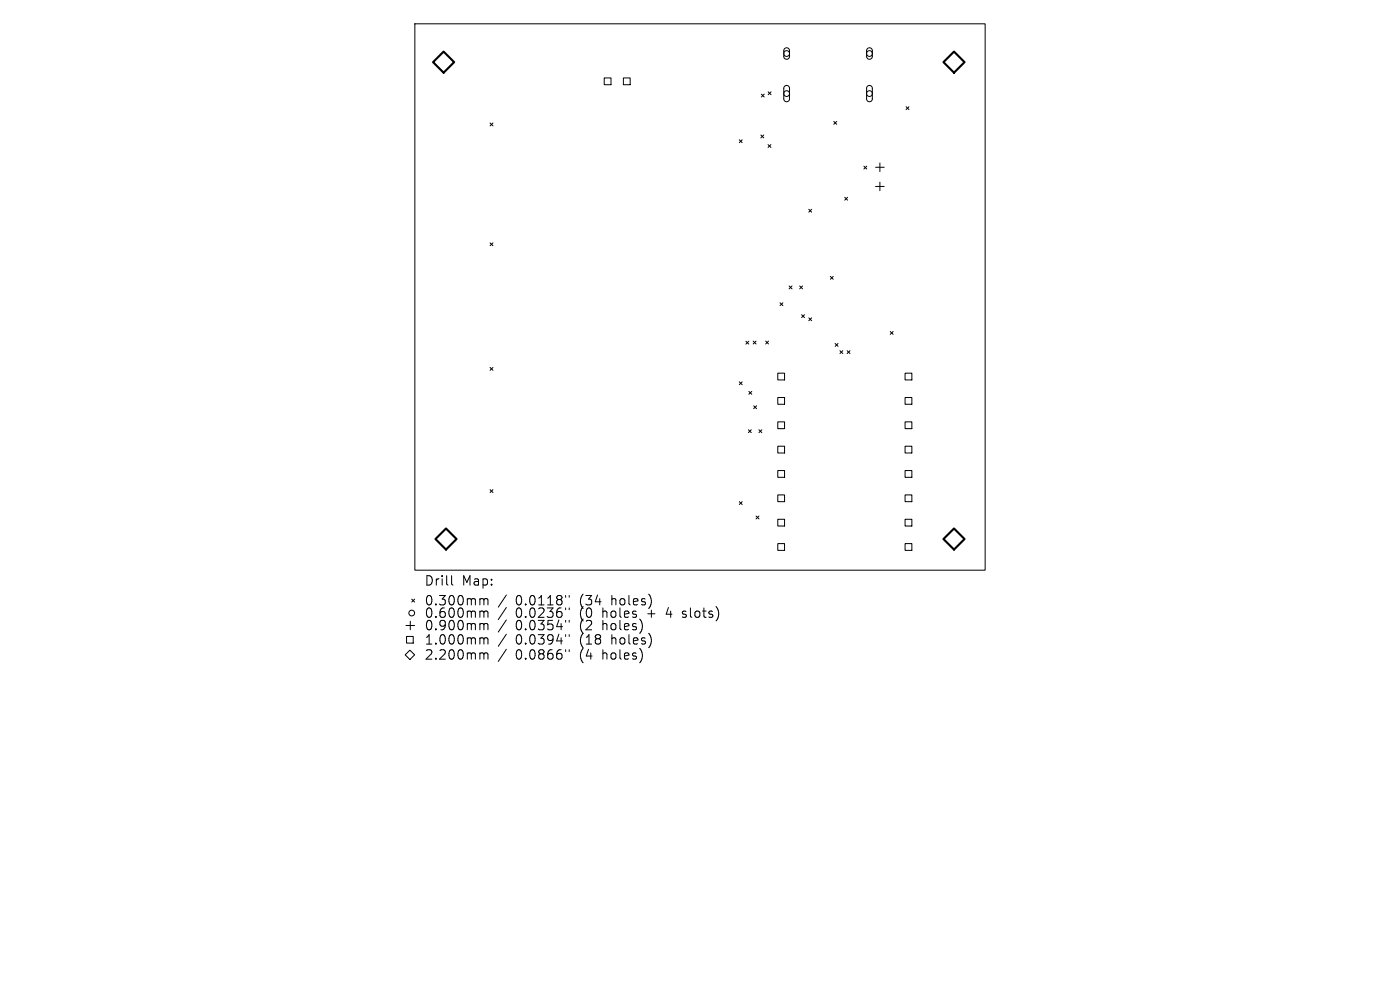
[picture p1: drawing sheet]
<svg xmlns="http://www.w3.org/2000/svg" width="297mm" height="210mm" viewBox="0 0 297 210" stroke-linecap="round" stroke-linejoin="round" font-family="sans-serif">
<defs><g id="words">
<g font-size="2.8">
<text x="90" y="124.5">Drill</text>
<text x="98" y="124.5">Map:</text>
<text x="90" y="128.7">0.300mm</text>
<text x="90" y="131.3">0.600mm</text>
<text x="109.4" y="128.7">0.0118&quot;</text>
<text x="109.4" y="131.3">0.0236&quot;</text>
<text x="123.1" y="128.7">(34</text>
<text x="123.1" y="131.3">(0</text>
<text x="128.1" y="131.3">holes</text>
<text x="130" y="128.7">holes)</text>
<text x="137.8" y="131.3">+</text>
<text x="142" y="131.3">4</text>
<text x="145.6" y="131.3">slots)</text>
<text x="90" y="134">0.900mm</text>
<text x="90" y="137">1.000mm</text>
<text x="109.4" y="134">0.0354&quot;</text>
<text x="109.4" y="137">0.0394&quot;</text>
<text x="123.1" y="134">(2</text>
<text x="123.1" y="137">(18</text>
<text x="128.1" y="134">holes)</text>
<text x="130" y="137">holes)</text>
<text x="90" y="140.2">2.200mm</text>
<text x="109.4" y="140.2">0.0866&quot;</text>
<text x="123.1" y="140.2">(4</text>
<text x="128.1" y="140.2">holes)</text>
</g>
</g></defs>
<g fill="none" stroke="#000" stroke-width=".21">
<path d="M88 5.1h121v115.9h-121zM128.2 16.5h1.4v1.5h-1.4zM132.2 16.5h1.5v1.5h-1.5zM161.5 20l.6 .6M162.1 20l-.6 .6M163 19.5l.6 .6M163.6 19.5l-.6 .6M166.5 10.3l.5-.1 .5 .4v1.5l-.5 .5-.4-.1-.3-.4v-1.4zM166.5 18.3l.6-.1 .4 .4v2.5l-.2 .3-.3 .2-.5-.1-.2-.4v-2.4zM184 10.3l.6-.1 .4 .4 .1 1.5-.5 .5-.5-.1-.2-.4-.1-1.4zM184 18.3l.6-.2 .5 .5v2.5l-.2 .3-.3 .2-.5-.1-.2-.4-.1-2.4zM104 26.1l.6 .6"/>
<path d="M104.6 26.1l-.6 .6M156.8 29.7l.6 .6M157.4 29.7l-.6 .6M161.4 28.6l.6 .6M162 28.6l-.6 .6M162.9 30.7l.6 .6M163.5 30.7l-.6 .6M176.9 25.8l.6 .6M177.5 25.8l-.6 .6M183.3 35.2l.6 .7M183.9 35.2l-.6 .7M185.7 35.5h1.9"/>
<path d="M185.7 39.6h1.9M186.7 34.6v1.8M186.7 38.6v1.9M192.2 22.6l.6 .6M192.8 22.6l-.6 .6M104 51.5l.6 .6M104.6 51.5l-.6 .6M171.6 44.4l.6 .6M172.2 44.4l-.6 .6M176.2 58.6l.6 .6M176.8 58.6l-.6 .6M179.2 41.9l.6 .6"/>
<path d="M179.8 41.9l-.6 .6M104 77.9l.6 .7M104.6 77.9l-.6 .7M158.2 72.4l.6 .6M158.8 72.4l-.6 .6M159.8 72.4l.6 .6M160.4 72.4l-.6 .6M162.4 72.4l.6 .6M163 72.4l-.6 .6M165 79.2h1.4v1.4h-1.4zM165.5 64.2l.6 .6M166.1 64.2l-.6 .6"/>
<path d="M167.4 60.7l.6 .6M168 60.7l-.6 .6M169.6 60.7l.7 .6M170.1 66.8l.6 .6M170.3 60.7l-.7 .6M170.7 66.8l-.6 .6M171.6 67.4l.6 .6M172.2 67.4l-.6 .6M177.2 72.9l.6 .6M177.8 72.9l-.6 .6M178.2 74.4l.6 .6M178.8 74.4l-.6 .6"/>
<path d="M179.7 74.4l.6 .6M180.3 74.4l-.6 .6M188.9 70.3l.6 .6M189.5 70.3l-.6 .6M192 79.2h1.4v1.4h-1.4zM156.8 81l.6 .6M157.4 81l-.6 .6M158.8 91.2l.6 .6M158.9 83l.6 .6M159.4 91.2l-.6 .6M159.5 83l-.6 .6M159.9 86.1l.6 .6"/>
<path d="M160.5 86.1l-.6 .6M161 91.2l.6 .6M161.6 91.2l-.6 .6M165 84.3h1.4v1.5h-1.4zM165 89.5h1.4v1.4h-1.4zM165 94.7h1.4v1.4h-1.4zM165 99.8h1.4v1.5h-1.4zM192 84.3h1.4v1.5h-1.4zM192 89.5h1.4v1.4h-1.4zM192 94.7h1.4v1.4h-1.4zM192 99.8h1.4v1.5h-1.4zM104 103.9l.6 .6"/>
<path d="M104.6 103.9l-.6 .6M156.8 106.4l.6 .6M157.4 106.4l-.6 .6M160.4 109.5l.6 .6M161 109.5l-.6 .6M165 105h1.4v1.4h-1.4zM165 110.1h1.4v1.5h-1.4zM165 115.3h1.4v1.5h-1.4zM192 105h1.4v1.4h-1.4zM192 110.1h1.4v1.5h-1.4zM192 115.3h1.4v1.5h-1.4zM86 138.9l1-1 1 1-1 1z"/>
<path d="M86.1 132.7h1.9M86.3 135h1.4v1.4h-1.4zM87 131.8v1.8M87.3 127.1l.7 .6M88 127.1l-.7 .6M95.8 122.1v1.7l.3 .3M102.1 127h.3l.3 .3M102.1 129.6h.3l.3 .3M102.1 132.3h.3l.3 .3M102.1 135.3l.5 .1 .1 .2M102.1 138.5h.3l.3 .3M102.7 127.3l.2-.3 .5 .1 .1 1.2"/>
<path d="M102.7 127.3v1M102.7 129.9v1.1M102.7 132.6v1M102.7 135.6v1M102.7 138.8v1M102.7 129.9l.2-.3 .5 .1 .1 1.3M102.7 132.6l.2-.3 .5 .1 .1 1.2M102.7 135.6l.2-.3 .5 .1 .1 1.2M102.7 138.8l.2-.3 .5 .1 .1 1.2M107.4 126.2l-1.7 2.6M107.4 128.9l-1.7 2.5M107.4 131.5l-1.7 2.6"/>
<path d="M107.4 134.5l-1.7 2.6M107.4 137.7l-1.7 2.6M120 126.3v.4M120 129v.3M120 131.6v.4M120 134.6v.4M120 137.8v.4M120.8 126.3v.4M120.8 129v.3M120.8 131.6v.4M120.8 134.6v.4M120.8 137.8v.4"/>
<path d="M144.8 130.9l.1 .1M144.9 129.7v.5"/>
<circle cx="166.9" cy="19.9" r=".61"/>
<circle cx="166.9" cy="11.4" r=".61"/>
<circle cx="184.5" cy="19.9" r=".61"/>
<circle cx="184.5" cy="11.4" r=".61"/>
<circle cx="87.3" cy="130" r=".61"/>
</g>
<path d="M91.9 13.2l2.2-2.3 2.2 2.3-2.2 2.2zM200.1 13.2l2.3-2.3 2.2 2.3-2.2 2.2zM92.4 114.3l2.2-2.2 2.3 2.2-2.3 2.3zM200.1 114.3l2.3-2.2 2.2 2.2-2.2 2.3z" fill="none" stroke="#000" stroke-width=".45"/>
<use href="#words"/>
</svg>
